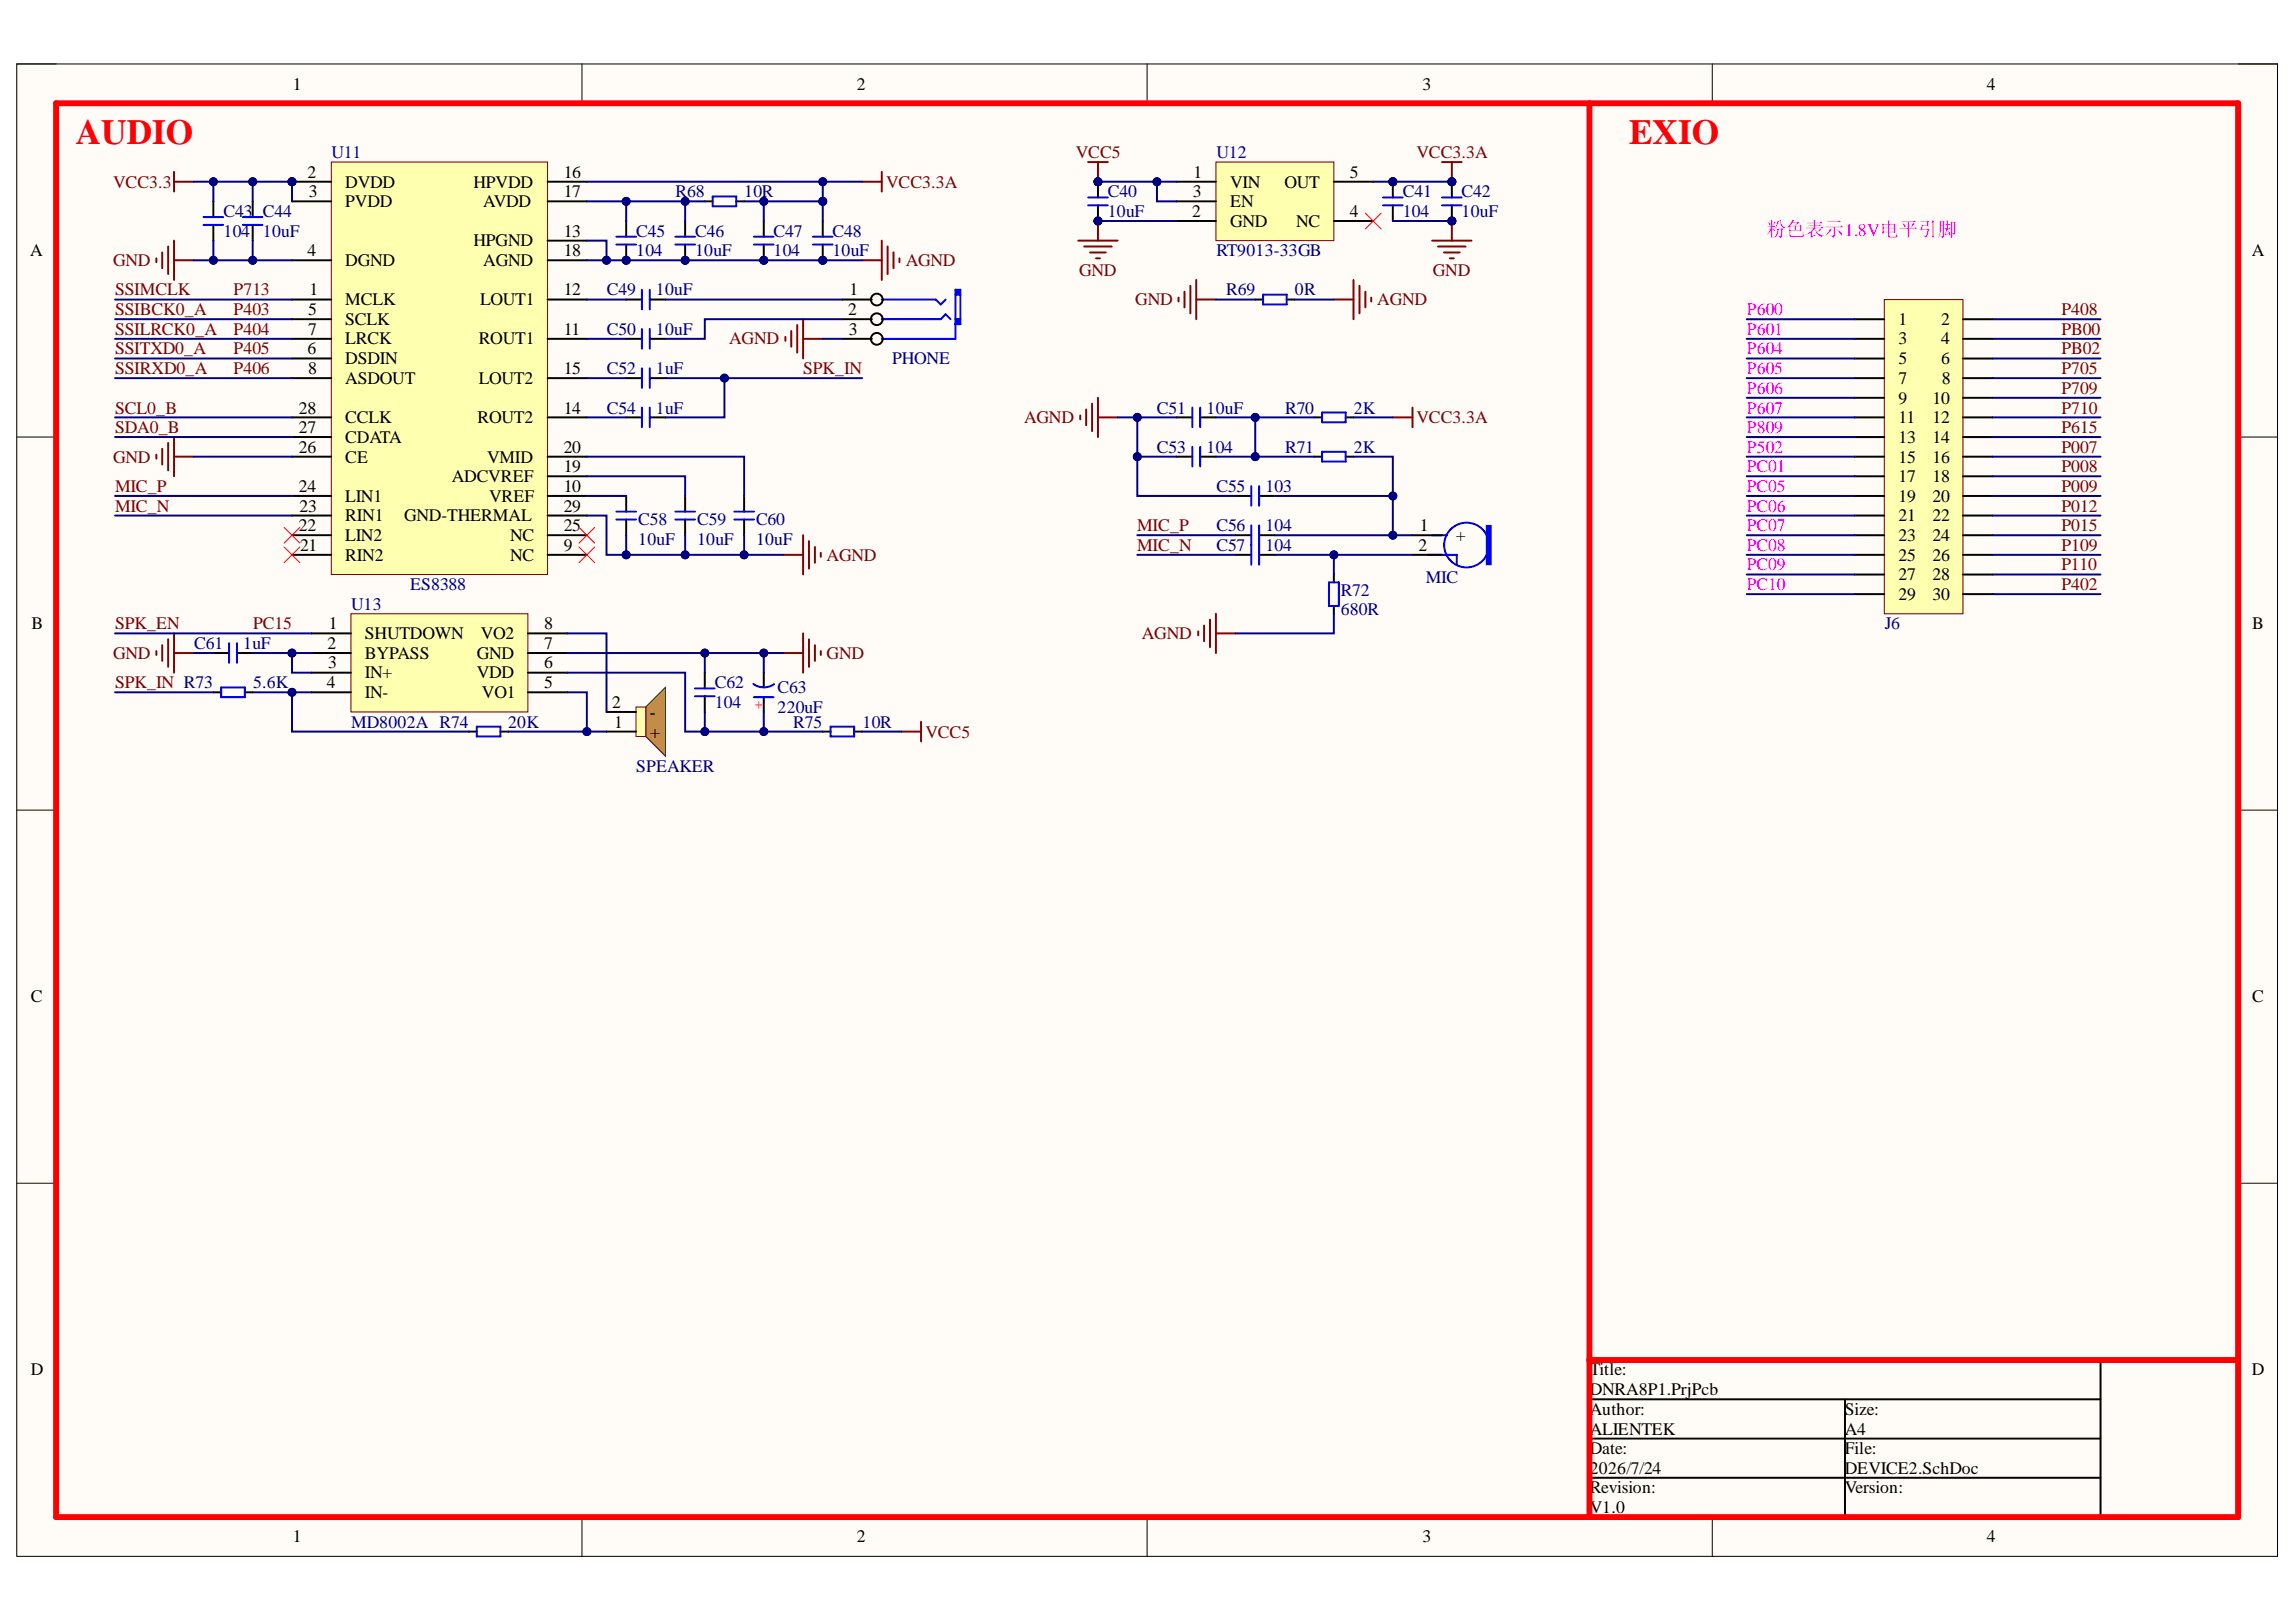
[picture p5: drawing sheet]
<svg xmlns="http://www.w3.org/2000/svg" width="297mm" height="210mm" viewBox="0 0 297 210" stroke-linecap="round" stroke-linejoin="round" font-family="sans-serif">
<defs><g id="words">
<g font-size="4.6" fill="#f00">
<text x="9.8" y="18.7">AUDIO</text>
<text x="210.8" y="18.7">EXIO</text>
</g>
<text font-size="2.5" fill="#f0f" x="228.5" y="30.5">粉色表示1.8V电平引脚</text>
<g font-size="2.3">
<text x="37.9" y="11.6">1</text>
<text x="110.8" y="11.6">2</text>
<text x="184" y="11.6">3</text>
<text x="257" y="11.6">4</text>
<text x="39.8" y="23">2</text>
<text x="72.9" y="23">16</text>
<text x="154.4" y="23">1</text>
<text x="174.6" y="23">5</text>
<text x="39.9" y="25.5">3</text>
<text x="44.7" y="24.3">DVDD</text>
<text x="44.7" y="26.8">PVDD</text>
<text x="61.3" y="24.3">HPVDD</text>
<text x="62.5" y="26.8">AVDD</text>
<text x="72.9" y="25.5">17</text>
<text x="154.2" y="28.1">2</text>
<text x="154.3" y="25.5">3</text>
<text x="159.1" y="24.3">VIN</text>
<text x="159.1" y="29.3">GND</text>
<text x="159.1" y="26.8">EN</text>
<text x="166.2" y="24.3">OUT</text>
<text x="167.7" y="29.3">NC</text>
<text x="174.6" y="28.1">4</text>
<text x="3.9" y="33.1">A</text>
<text x="39.8" y="33.1">4</text>
<text x="44.7" y="34.4">DGND</text>
<text x="61.3" y="31.9">HPGND</text>
<text x="62.5" y="34.4">AGND</text>
<text x="72.9" y="30.6">13</text>
<text x="72.9" y="33.1">18</text>
<text x="291.3" y="33.1">A</text>
<text x="39.9" y="40.8">5</text>
<text x="40" y="38.2">1</text>
<text x="44.7" y="39.5">MCLK</text>
<text x="62.1" y="39.5">LOUT1</text>
<text x="72.9" y="38.2">12</text>
<text x="109.7" y="40.8">2</text>
<text x="109.9" y="38.2">1</text>
<text x="39.8" y="45.8">6</text>
<text x="39.9" y="43.3">7</text>
<text x="44.7" y="42">SCLK</text>
<text x="44.7" y="47.1">DSDIN</text>
<text x="44.7" y="44.6">LRCK</text>
<text x="61.9" y="44.6">ROUT1</text>
<text x="72.9" y="43.3">11</text>
<text x="109.8" y="43.3">3</text>
<text x="245.6" y="42">1</text>
<text x="245.6" y="44.6">3</text>
<text x="245.6" y="47.1">5</text>
<text x="251.1" y="42">2</text>
<text x="251.1" y="44.6">4</text>
<text x="251.1" y="47.1">6</text>
<text x="38.7" y="53.5">28</text>
<text x="39.9" y="48.4">8</text>
<text x="44.7" y="49.7">ASDOUT</text>
<text x="61.9" y="49.7">LOUT2</text>
<text x="72.9" y="53.5">14</text>
<text x="72.9" y="48.4">15</text>
<text x="245.6" y="49.7">7</text>
<text x="245.6" y="52.3">9</text>
<text x="250" y="52.3">10</text>
<text x="251.2" y="49.7">8</text>
<text x="38.7" y="58.6">26</text>
<text x="38.7" y="56.1">27</text>
<text x="44.7" y="59.9">CE</text>
<text x="44.7" y="57.3">CDATA</text>
<text x="44.7" y="54.8">CCLK</text>
<text x="61.8" y="54.8">ROUT2</text>
<text x="63" y="59.9">VMID</text>
<text x="72.9" y="58.6">20</text>
<text x="245.6" y="54.8">11</text>
<text x="245.6" y="57.3">13</text>
<text x="245.6" y="59.9">15</text>
<text x="250" y="54.8">12</text>
<text x="250" y="57.3">14</text>
<text x="250" y="59.9">16</text>
<text x="38.7" y="63.7">24</text>
<text x="44.7" y="64.9">LIN1</text>
<text x="58.5" y="62.4">ADCVREF</text>
<text x="63.3" y="64.9">VREF</text>
<text x="72.9" y="63.7">10</text>
<text x="72.9" y="61.1">19</text>
<text x="245.6" y="62.4">17</text>
<text x="245.6" y="64.9">19</text>
<text x="250" y="62.4">18</text>
<text x="250" y="64.9">20</text>
<text x="38.7" y="68.7">22</text>
<text x="38.8" y="66.2">23</text>
<text x="38.8" y="71.3">21</text>
<text x="44.7" y="70">LIN2</text>
<text x="44.7" y="67.5">RIN1</text>
<text x="52.3" y="67.5">GND-THERMAL</text>
<text x="66" y="70">NC</text>
<text x="72.9" y="71.3">9</text>
<text x="72.9" y="68.7">25</text>
<text x="72.9" y="66.2">29</text>
<text x="183.5" y="71.3">2</text>
<text x="183.7" y="68.7">1</text>
<text x="188.3" y="70">+</text>
<text x="245.6" y="67.5">21</text>
<text x="245.6" y="70">23</text>
<text x="250" y="67.5">22</text>
<text x="250" y="70">24</text>
<text x="44.7" y="72.5">RIN2</text>
<text x="66" y="72.5">NC</text>
<text x="245.6" y="72.5">25</text>
<text x="245.6" y="75.1">27</text>
<text x="245.6" y="77.6">29</text>
<text x="250" y="72.5">26</text>
<text x="250" y="75.1">28</text>
<text x="250" y="77.6">30</text>
<text x="4.1" y="81.4">B</text>
<text x="42.4" y="84">2</text>
<text x="42.6" y="81.4">1</text>
<text x="47.2" y="82.7">SHUTDOWN</text>
<text x="62.2" y="82.7">VO2</text>
<text x="70.4" y="84">7</text>
<text x="70.4" y="81.4">8</text>
<text x="291.4" y="81.4">B</text>
<text x="42.3" y="89">4</text>
<text x="42.5" y="86.5">3</text>
<text x="47.2" y="85.2">BYPASS</text>
<text x="47.2" y="87.8">IN+</text>
<text x="61.7" y="87.8">VDD</text>
<text x="61.7" y="85.2">GND</text>
<text x="70.4" y="89">5</text>
<text x="70.4" y="86.5">6</text>
<text x="47.2" y="90.3">IN-</text>
<text x="62.4" y="90.3">VO1</text>
<text x="79.2" y="91.6">2</text>
<text x="79.4" y="94.2">1</text>
<text x="84.1" y="95.5">+</text>
<text x="84.1" y="92.9">-</text>
<text x="4" y="129.7">C</text>
<text x="291.4" y="129.7">C</text>
<text x="4" y="178">D</text>
<text x="205.7" y="178">Title:</text>
<text x="291.3" y="178">D</text>
<text x="205.7" y="183.1">Author:</text>
<text x="205.7" y="180.6">DNRA8P1.PrjPcb</text>
<text x="205.7" y="185.7">ALIENTEK</text>
<text x="238.7" y="183.1">Size:</text>
<text x="238.7" y="185.7">A4</text>
<text x="205.7" y="188.2">Date:</text>
<text x="205.7" y="190.7">2026/7/24</text>
<text x="238.7" y="188.2">File:</text>
<text x="238.7" y="190.7">DEVICE2.SchDoc</text>
<text x="205.7" y="193.3">Revision:</text>
<text x="205.7" y="195.8">V1.0</text>
<text x="238.7" y="193.3">Version:</text>
<text x="37.9" y="199.6">1</text>
<text x="110.8" y="199.6">2</text>
<text x="184" y="199.6">3</text>
<text x="257" y="199.6">4</text>
</g>
<g font-size="2.3" fill="#000080">
<text x="42.9" y="20.5">U11</text>
<text x="157.4" y="20.5">U12</text>
<text x="28.9" y="28.1">C43</text>
<text x="34" y="28.1">C44</text>
<text x="87.4" y="25.5">R68</text>
<text x="96.3" y="25.5">10R</text>
<text x="143.3" y="25.5">C40</text>
<text x="143.3" y="28.1">10uF</text>
<text x="181.5" y="25.5">C41</text>
<text x="181.5" y="28.1">104</text>
<text x="189.1" y="25.5">C42</text>
<text x="189.1" y="28.1">10uF</text>
<text x="28.9" y="30.6">104</text>
<text x="34" y="30.6">10uF</text>
<text x="82.3" y="30.6">C45</text>
<text x="82.3" y="33.1">104</text>
<text x="89.9" y="30.6">C46</text>
<text x="89.9" y="33.1">10uF</text>
<text x="100.1" y="30.6">C47</text>
<text x="100.1" y="33.1">104</text>
<text x="107.7" y="30.6">C48</text>
<text x="107.7" y="33.1">10uF</text>
<text x="157.4" y="33.1">RT9013-33GB</text>
<text x="78.5" y="38.2">C49</text>
<text x="84.9" y="38.2">10uF</text>
<text x="158.6" y="38.2">R69</text>
<text x="167.5" y="38.2">0R</text>
<text x="78.5" y="43.3">C50</text>
<text x="84.9" y="43.3">10uF</text>
<text x="115.4" y="47.1">PHONE</text>
<text x="78.5" y="48.4">C52</text>
<text x="78.5" y="53.5">C54</text>
<text x="84.9" y="48.4">1uF</text>
<text x="84.9" y="53.5">1uF</text>
<text x="149.7" y="53.5">C51</text>
<text x="156.1" y="53.5">10uF</text>
<text x="166.3" y="53.5">R70</text>
<text x="175.1" y="53.5">2K</text>
<text x="149.7" y="58.6">C53</text>
<text x="156.1" y="58.6">104</text>
<text x="166.3" y="58.6">R71</text>
<text x="175.1" y="58.6">2K</text>
<text x="157.4" y="63.7">C55</text>
<text x="163.7" y="63.7">103</text>
<text x="82.6" y="68">C58</text>
<text x="82.6" y="70.5">10uF</text>
<text x="90.2" y="68">C59</text>
<text x="90.2" y="70.5">10uF</text>
<text x="97.8" y="68">C60</text>
<text x="97.8" y="70.5">10uF</text>
<text x="157.4" y="68.7">C56</text>
<text x="157.4" y="71.3">C57</text>
<text x="163.7" y="68.7">104</text>
<text x="163.7" y="71.3">104</text>
<text x="53" y="76.3">ES8388</text>
<text x="173.4" y="77.1">R72</text>
<text x="184.4" y="75.4">MIC</text>
<text x="25.1" y="84">C61</text>
<text x="31.5" y="84">1uF</text>
<text x="45.4" y="78.9">U13</text>
<text x="173.4" y="79.6">680R</text>
<text x="243.8" y="81.4">J6</text>
<text x="32.7" y="89">5.6K</text>
<text x="92.5" y="89">C62</text>
<text x="100.6" y="89.7">C63</text>
<text x="45.4" y="94.2">MD8002A R74</text>
<text x="65.7" y="94.2">20K</text>
<text x="92.5" y="91.6">104</text>
<text x="100.6" y="92.2">220uF</text>
<text x="102.6" y="94.2">R75</text>
<text x="111.6" y="94.2">10R</text>
<text x="82.3" y="99.8">SPEAKER</text>
</g>
<g font-size="2.3" fill="#800000">
<text x="139.2" y="20.5">VCC5</text>
<text x="183.3" y="20.5">VCC3.3A</text>
<text x="14.6" y="24.3">VCC3.3</text>
<text x="114.6" y="24.3">VCC3.3A</text>
<text x="14.6" y="34.4">GND</text>
<text x="117.2" y="34.4">AGND</text>
<text x="139.6" y="35.7">GND</text>
<text x="185.4" y="35.7">GND</text>
<text x="14.9" y="38.2">SSIMCLK</text>
<text x="14.9" y="40.8">SSIBCK0_A</text>
<text x="30.2" y="40.8">P403</text>
<text x="30.2" y="38.2">P713</text>
<text x="146.9" y="39.5">GND</text>
<text x="178.2" y="39.5">AGND</text>
<text x="266.7" y="40.8">P408</text>
<text x="14.9" y="43.3">SSILRCK0_A</text>
<text x="14.9" y="45.8">SSITXD0_A</text>
<text x="30.2" y="43.3">P404</text>
<text x="30.2" y="45.8">P405</text>
<text x="94.3" y="44.6">AGND</text>
<text x="266.7" y="43.3">PB00</text>
<text x="266.7" y="45.8">PB02</text>
<text x="14.9" y="48.4">SSIRXD0_A</text>
<text x="14.9" y="53.5">SCL0_B</text>
<text x="30.2" y="48.4">P406</text>
<text x="103.9" y="48.4">SPK_IN</text>
<text x="266.7" y="48.4">P705</text>
<text x="266.7" y="51">P709</text>
<text x="266.7" y="53.5">P710</text>
<text x="14.6" y="59.9">GND</text>
<text x="14.9" y="56.1">SDA0_B</text>
<text x="132.5" y="54.8">AGND</text>
<text x="183.3" y="54.8">VCC3.3A</text>
<text x="266.7" y="56.1">P615</text>
<text x="266.7" y="58.6">P007</text>
<text x="14.9" y="63.7">MIC_P</text>
<text x="266.7" y="61.1">P008</text>
<text x="266.7" y="63.7">P009</text>
<text x="14.9" y="66.2">MIC_N</text>
<text x="147.1" y="68.7">MIC_P</text>
<text x="147.1" y="71.3">MIC_N</text>
<text x="266.7" y="66.2">P012</text>
<text x="266.7" y="68.7">P015</text>
<text x="266.7" y="71.3">P109</text>
<text x="106.9" y="72.5">AGND</text>
<text x="266.7" y="73.8">P110</text>
<text x="266.7" y="76.3">P402</text>
<text x="14.9" y="81.4">SPK_EN</text>
<text x="32.7" y="81.4">PC15</text>
<text x="147.7" y="82.7">AGND</text>
<text x="14.6" y="85.2">GND</text>
<text x="14.9" y="89">SPK_IN R73</text>
<text x="106.9" y="85.2">GND</text>
<text x="119.7" y="95.5">VCC5</text>
</g>
<g font-size="2.3" fill="#f0f">
<text x="226" y="40.8">P600</text>
<text x="226" y="43.3">P601</text>
<text x="226" y="45.8">P604</text>
<text x="226" y="48.4">P605</text>
<text x="226" y="51">P606</text>
<text x="226" y="53.5">P607</text>
<text x="226" y="56.1">P809</text>
<text x="226" y="58.6">P502</text>
<text x="226" y="61.1">PC01</text>
<text x="226" y="63.7">PC05</text>
<text x="226" y="66.2">PC06</text>
<text x="226" y="68.7">PC07</text>
<text x="226" y="71.3">PC08</text>
<text x="226" y="73.8">PC09</text>
<text x="226" y="76.3">PC10</text>
</g>
<text font-size="1.9" fill="#f00" x="98.7" y="91.7" transform="rotate(-90 98.7 91.7)">+</text>
</g></defs>
<path d="M2.2 8.3h292.4v193.1h-292.4z" fill-rule="evenodd" fill="#fffcf8"/>
<path d="M2.2 8.3h292.4v193.1h-292.4z" fill="none" stroke="#000" stroke-width=".13"/>
<path d="M7.3 13.4h282.3v182.9h-282.3z" fill-rule="evenodd" fill="#fffcf8"/>
<g fill="none" stroke="#000" stroke-width=".13">
<path d="M2.2 8.3h5.1M7.3 13.4h282.3v182.9h-282.3zM75.3 8.3v5.1M148.4 8.3v5.1M221.5 8.3v5.1M289.6 8.3h5v5.1M2.2 56.6h5.1M289.6 56.6h5M2.2 104.8h5.1M289.6 104.8h5M2.2 153.1h5.1M289.6 153.1h5"/>
<path d="M75.3 196.3v5.1M148.4 196.3v5.1M221.5 196.3v5.1M294.6 196.3v5.1"/>
</g>
<path d="M205.6 176h84v20.3h-84zM271.7 176v20.3M205.6 181.1h66.1M205.6 186.2h66.1M205.6 191.2h66.1M238.7 181.1v15.2" fill="none" stroke="#000" stroke-width=".25"/>
<path d="M7.3 13.4h282.3v182.9h-282.3zM289.6 176h-84v20.3" fill="none" stroke="#f00" stroke-width=".76"/>
<circle cx="37.8" cy="23.5" r=".51" fill="#000080"/>
<circle cx="37.8" cy="23.5" r=".51" fill="none" stroke="#000080" stroke-width=".13"/>
<path d="M42.9 21h27.9v53.3h-27.9z" fill-rule="evenodd" fill="#ffffb0"/>
<path d="M42.9 21h27.9v53.3h-27.9z" fill="none" stroke="#800000" stroke-width=".13"/>
<path d="M37.8 38.8h5.1M37.8 23.5h5.1" fill="none" stroke="#000" stroke-width=".25"/>
<circle cx="37.8" cy="23.5" r=".51" fill="#000080"/>
<circle cx="37.8" cy="23.5" r=".51" fill="none" stroke="#000080" stroke-width=".13"/>
<g fill="none" stroke="#000" stroke-width=".25">
<path d="M27.6 26.1v2M27.6 29.1v2M32.7 26.1v2M32.7 29.1v2M37.8 26.1h5.1M37.8 33.7h5.1M70.8 26.1h5.1M70.8 33.7h5.1M70.8 38.8h5.1M70.8 31.1h5.1M70.8 23.5h5.1M91.2 26.1h1"/>
<path d="M95.3 26.1h1M37.8 41.3h5.1M37.8 46.4h5.1M37.8 43.8h5.1M37.8 48.9h5.1M37.8 54h5.1M37.8 59.1h5.1M37.8 56.6h5.1M70.8 43.8h5.1M70.8 48.9h5.1M70.8 54h5.1M70.8 59.1h5.1"/>
<path d="M37.8 71.8h5.1M37.8 64.2h5.1M37.8 69.3h5.1M37.8 66.7h5.1M70.8 71.8h5.1M70.8 64.2h5.1M70.8 61.6h5.1M70.8 69.3h5.1M70.8 66.7h5.1"/>
</g>
<g fill="none" stroke="#800000" stroke-width=".25">
<path d="M20.2 33.4v.5M21 32.7v2M21.8 31.9v3.6M22.5 22.2v2.6M22.5 31.1v5.1M22.5 23.5h2.6M22.5 33.7h2.6M111.5 23.5h2.6M114.1 22.2v2.6M20.2 58.8v.6M21 58.1v2M21.8 57.3v3.6"/>
<path d="M22.5 56.6v5M22.5 59.1h2.6"/>
</g>
<path d="M26.3 28.1h2.6M26.3 29.1h2.6M31.4 28.1h2.6M31.4 29.1h2.6M92.2 25.4h3.1v1.3h-3.1z" fill="none" stroke="#00f" stroke-width=".25"/>
<path d="M74.9 70.8l2 2M74.9 68.2l2 2.1M76.9 70.8l-2 2M76.9 68.2l-2 2.1" fill="none" stroke="#f00" stroke-width=".13"/>
<circle cx="81" cy="33.7" r=".51" fill="#000080"/>
<circle cx="81" cy="33.7" r=".51" fill="none" stroke="#000080" stroke-width=".13"/>
<path d="M81 28.6v2M81 31.6v2.1" fill="none" stroke="#000" stroke-width=".25"/>
<circle cx="81" cy="33.7" r=".51" fill="#000080"/>
<circle cx="81" cy="33.7" r=".51" fill="none" stroke="#000080" stroke-width=".13"/>
<path d="M79.7 30.6h2.6M79.7 31.6h2.6" fill="none" stroke="#00f" stroke-width=".25"/>
<circle cx="88.6" cy="33.7" r=".51" fill="#000080"/>
<circle cx="88.6" cy="33.7" r=".51" fill="none" stroke="#000080" stroke-width=".13"/>
<path d="M88.6 31.6v2.1" fill="none" stroke="#000" stroke-width=".25"/>
<circle cx="88.6" cy="33.7" r=".51" fill="#000080"/>
<circle cx="88.6" cy="33.7" r=".51" fill="none" stroke="#000080" stroke-width=".13"/>
<path d="M88.6 28.6v2" fill="none" stroke="#000" stroke-width=".25"/>
<path d="M87.4 31.6h2.5M87.4 30.6h2.5" fill="none" stroke="#00f" stroke-width=".25"/>
<circle cx="98.8" cy="33.7" r=".51" fill="#000080"/>
<circle cx="98.8" cy="33.7" r=".51" fill="none" stroke="#000080" stroke-width=".13"/>
<path d="M98.8 28.6v2M98.8 31.6v2.1" fill="none" stroke="#000" stroke-width=".25"/>
<circle cx="98.8" cy="33.7" r=".51" fill="#000080"/>
<circle cx="98.8" cy="33.7" r=".51" fill="none" stroke="#000080" stroke-width=".13"/>
<path d="M97.5 30.6h2.6M97.5 31.6h2.6" fill="none" stroke="#00f" stroke-width=".25"/>
<circle cx="106.4" cy="33.7" r=".51" fill="#000080"/>
<circle cx="106.4" cy="33.7" r=".51" fill="none" stroke="#000080" stroke-width=".13"/>
<path d="M106.4 31.6v2.1" fill="none" stroke="#000" stroke-width=".25"/>
<circle cx="106.4" cy="33.7" r=".51" fill="#000080"/>
<circle cx="106.4" cy="33.7" r=".51" fill="none" stroke="#000080" stroke-width=".13"/>
<path d="M81 38.8h2M84.1 38.8h2M106.4 28.6v2M162.4 38.8h1M166.5 38.8h1M81 43.8h2M81 48.9h2M81 54h2M84.1 43.8h2M84.1 48.9h2M84.1 54h2" fill="none" stroke="#000" stroke-width=".25"/>
<g fill="none" stroke="#00f" stroke-width=".25">
<path d="M83 37.5v2.5M84.1 37.5v2.5M105.2 31.6h2.5M105.2 30.6h2.5M163.4 38.1h3.1v1.3h-3.1zM83 42.6v2.5M83 47.7v2.5M83 52.7v2.6M84.1 42.6v2.5M84.1 47.7v2.5M84.1 52.7v2.6M123.6 41.3h.6"/>
<path d="M123.6 41.9h.6"/>
</g>
<path d="M152.5 38.5v.5M153.2 37.8v2M154 37v3.5M154.8 36.2v5.1M154.8 38.8h2.5M172.6 38.8h2.5M175.1 36.2v5.1M175.9 37v3.6M176.6 37.8v2M177.4 38.5v.5" fill="none" stroke="#800000" stroke-width=".25"/>
<path d="M123.6 41.3h.6v.6h-.6z" fill-rule="evenodd" fill="#00f"/>
<path d="M123.6 41.3h.6v.6h-.6z" fill="none" stroke="#00f" stroke-width=".13"/>
<path d="M123.6 37.5h.6v.6h-.6z" fill-rule="evenodd" fill="#00f"/>
<path d="M123.6 37.5h.6v.6h-.6z" fill="none" stroke="#00f" stroke-width=".13"/>
<path d="M114.1 38.8h7l.6 .6 .6-.6M123.6 38.1h.6M114.1 41.3h7.6l.6-.6 .7 .6M123.6 41.9h.6v-4.4h-.6v6.3h-9.5M79.7 66.2h2.6M79.7 67.2h2.6M87.4 66.2h2.5M87.4 67.2h2.5M95 66.2h2.5M95 67.2h2.5" fill="none" stroke="#00f" stroke-width=".25"/>
<g fill="none" stroke="#000" stroke-width=".25">
<path d="M109 38.8h3.8M109 41.3h3.8M109 43.8h3.8M81 64.2v2M81 67.2v2.1M88.6 64.2v2M88.6 67.2v2.1M96.3 64.2v2M96.3 67.2v2.1"/>
<circle cx="113.4" cy="38.8" r=".76"/>
<circle cx="113.4" cy="43.9" r=".76"/>
<circle cx="113.4" cy="41.3" r=".76"/>
</g>
<g fill="none" stroke="#800000" stroke-width=".25">
<path d="M111.5 33.7h2.6M114.1 31.1v5.1M114.8 31.9v3.6M115.6 32.7v2M116.4 33.4v.5M101.6 43.6v.5M102.4 42.8v2.1M103.1 42.1v3.5M103.9 41.3v5.1M103.9 43.8h2.5M101.4 71.8h2.5M103.9 69.3v5"/>
<path d="M104.7 70v3.6M105.4 70.8v2M106.2 71.5v.6"/>
</g>
<path d="M157.3 21h15.3v10.1h-15.3z" fill-rule="evenodd" fill="#ffffb0"/>
<path d="M157.3 21h15.3v10.1h-15.3z" fill="none" stroke="#800000" stroke-width=".13"/>
<path d="M152.2 23.5h5.1M152.2 28.6h5.1M152.2 26.1h5.1M172.6 23.5h5.1M172.6 28.6h5.1" fill="none" stroke="#000" stroke-width=".25"/>
<path d="M140.8 21h2.5M142 21v2.5" fill="none" stroke="#800000" stroke-width=".25"/>
<circle cx="142" cy="23.5" r=".51" fill="#000080"/>
<circle cx="142" cy="23.5" r=".51" fill="none" stroke="#000080" stroke-width=".13"/>
<circle cx="142" cy="28.6" r=".51" fill="#000080"/>
<circle cx="142" cy="28.6" r=".51" fill="none" stroke="#000080" stroke-width=".13"/>
<circle cx="142" cy="23.5" r=".51" fill="#000080"/>
<circle cx="142" cy="23.5" r=".51" fill="none" stroke="#000080" stroke-width=".13"/>
<path d="M142 26.6v2" fill="none" stroke="#000" stroke-width=".25"/>
<circle cx="142" cy="28.6" r=".51" fill="#000080"/>
<circle cx="142" cy="28.6" r=".51" fill="none" stroke="#000080" stroke-width=".13"/>
<path d="M142 23.5v2.1" fill="none" stroke="#000" stroke-width=".25"/>
<circle cx="142" cy="23.5" r=".51" fill="#000080"/>
<circle cx="142" cy="23.5" r=".51" fill="none" stroke="#000080" stroke-width=".13"/>
<path d="M140.8 26.6h2.5M140.8 25.6h2.5" fill="none" stroke="#00f" stroke-width=".25"/>
<path d="M139.5 31.1h5.1M140.3 31.9h3.5M141 32.7h2.1M141.8 33.4h.5M142 28.6v2.5" fill="none" stroke="#800000" stroke-width=".25"/>
<circle cx="142" cy="28.6" r=".51" fill="#000080"/>
<circle cx="142" cy="28.6" r=".51" fill="none" stroke="#000080" stroke-width=".13"/>
<path d="M186.6 21h2.5M187.8 21v2.5" fill="none" stroke="#800000" stroke-width=".25"/>
<circle cx="187.8" cy="23.5" r=".51" fill="#000080"/>
<circle cx="187.8" cy="23.5" r=".51" fill="none" stroke="#000080" stroke-width=".13"/>
<circle cx="187.8" cy="28.6" r=".51" fill="#000080"/>
<circle cx="187.8" cy="28.6" r=".51" fill="none" stroke="#000080" stroke-width=".13"/>
<circle cx="187.8" cy="23.5" r=".51" fill="#000080"/>
<circle cx="187.8" cy="23.5" r=".51" fill="none" stroke="#000080" stroke-width=".13"/>
<path d="M187.8 26.6v2" fill="none" stroke="#000" stroke-width=".25"/>
<circle cx="187.8" cy="28.6" r=".51" fill="#000080"/>
<circle cx="187.8" cy="28.6" r=".51" fill="none" stroke="#000080" stroke-width=".13"/>
<path d="M187.8 23.5v2.1" fill="none" stroke="#000" stroke-width=".25"/>
<circle cx="187.8" cy="23.5" r=".51" fill="#000080"/>
<circle cx="187.8" cy="23.5" r=".51" fill="none" stroke="#000080" stroke-width=".13"/>
<path d="M186.6 26.6h2.5M186.6 25.6h2.5" fill="none" stroke="#00f" stroke-width=".25"/>
<circle cx="180.2" cy="23.5" r=".51" fill="#000080"/>
<circle cx="180.2" cy="23.5" r=".51" fill="none" stroke="#000080" stroke-width=".13"/>
<path d="M180.2 23.5v2.1" fill="none" stroke="#000" stroke-width=".25"/>
<circle cx="180.2" cy="23.5" r=".51" fill="#000080"/>
<circle cx="180.2" cy="23.5" r=".51" fill="none" stroke="#000080" stroke-width=".13"/>
<path d="M180.2 26.6v2" fill="none" stroke="#000" stroke-width=".25"/>
<path d="M178.9 25.6h2.6M178.9 26.6h2.6" fill="none" stroke="#00f" stroke-width=".25"/>
<path d="M185.3 31.1h5.1M186 31.9h3.6M186.8 32.7h2M187.6 33.4h.5M187.8 28.6v2.5" fill="none" stroke="#800000" stroke-width=".25"/>
<circle cx="187.8" cy="28.6" r=".51" fill="#000080"/>
<circle cx="187.8" cy="28.6" r=".51" fill="none" stroke="#000080" stroke-width=".13"/>
<path d="M176.6 27.6l2.1 2M178.7 27.6l-2.1 2" fill="none" stroke="#f00" stroke-width=".13"/>
<g fill="none" stroke="#00f" stroke-width=".25">
<path d="M184.6 71.8h2.6M185.3 69.3h1.9"/>
<circle cx="189.7" cy="70.5" r="2.9"/>
</g>
<path d="M192.3 68h.6v5.1h-.6z" fill-rule="evenodd" fill="#00f"/>
<path d="M192.3 68h.6v5.1h-.6z" fill="none" stroke="#00f" stroke-width=".13"/>
<g fill="none" stroke="#000" stroke-width=".25">
<path d="M152.2 59.1h2.1M152.2 54h2.1M155.3 59.1h2M155.3 54h2M170 59.1h1M170 54h1M174.1 59.1h1M174.1 54h1M159.9 71.8h2M159.9 69.3h2M159.9 64.2h2M162.9 71.8h2"/>
<path d="M162.9 69.3h2M162.9 64.2h2M172.6 74.3v1.1M172.6 78.4v1M182.7 69.3h3.9M182.7 71.8h3.9"/>
</g>
<path d="M154.3 52.7v2.6M154.3 57.8v2.6M155.3 52.7v2.6M155.3 57.8v2.6M171 53.4h3.1v1.2h-3.1zM171 58.5v1.2h3.1v-1.2h-3.1M161.9 62.9v2.6M161.9 68v5.1M162.9 62.9v2.6M162.9 68v5.1M171.9 78.4v-3h1.3v3h-1.3M187.2 71.8h1.3v1.3" fill="none" stroke="#00f" stroke-width=".25"/>
<path d="M36.8 68.2l2 2.1M36.8 70.8l2 2M38.8 68.2l-2 2.1M38.8 70.8l-2 2" fill="none" stroke="#f00" stroke-width=".13"/>
<path d="M139.8 53.8v.5M140.5 53v2M141.3 52.2v3.6M142 54h2.6M142 51.5v5.1M180.2 54h2.5M182.7 52.7v2.6M157.3 79.4v5.1M155 81.7v.5M155.8 81v2M156.5 80.2v3.5M157.3 82h2.6" fill="none" stroke="#800000" stroke-width=".25"/>
<path d="M45.4 79.4h22.9v12.7h-22.9z" fill-rule="evenodd" fill="#ffffb0"/>
<path d="M45.4 79.4h22.9v12.7h-22.9z" fill="none" stroke="#800000" stroke-width=".13"/>
<g fill="none" stroke="#000" stroke-width=".25">
<path d="M27.6 84.5h2M27.6 89.6h1M30.7 84.5h2M31.7 89.6h1M40.3 82h5.1M40.3 84.5h5.1M40.3 87.1h5.1M40.3 89.6h5.1M60.7 94.7h1M64.7 94.7h1.1M68.3 82h5.1M68.3 84.5h5.1"/>
<path d="M68.3 87.1h5.1M68.3 89.6h5.1"/>
</g>
<path d="M28.6 89h3.1v1.2h-3.1zM29.6 83.2v2.6M30.7 83.2v2.6M61.7 94h3v1.3h-3z" fill="none" stroke="#00f" stroke-width=".25"/>
<path d="M20.2 84.3v.5M21 83.5v2M21.8 82.7v3.6M22.5 82v5.1M22.5 84.5h2.6" fill="none" stroke="#800000" stroke-width=".25"/>
<path d="M82.3 91.5h1.3v3.8h-1.3z" fill-rule="evenodd" fill="#ffffb0"/>
<path d="M82.3 91.5h1.3v3.8h-1.3z" fill="none" stroke="#800000" stroke-width=".13"/>
<path d="M83.6 91.5l2.5-2.5v8.9l-2.5-2.6" fill="none" stroke="#783f04" stroke-width=".13"/>
<path d="M83.6 91.5l2.5-2.5v8.9l-2.5-2.6z" fill-rule="evenodd" fill="#bf9000"/>
<path d="M83.6 91.5l2.5-2.5v8.9l-2.5-2.6z" fill="none" stroke="#4c1130" stroke-width=".13"/>
<path d="M78.5 94.7h3.8M78.5 92.1h3.8M91.2 87.1v2M91.2 90.1v2M98.8 87.1v1.9M98.8 90.2v1.9M106.4 94.7h1.1M110.5 94.7h1" fill="none" stroke="#000" stroke-width=".25"/>
<path d="M101.4 84.5h2.5M103.9 82v5.1M104.7 82.7v3.6M105.4 83.5v2M106.2 84.3v.5M116.6 94.7h2.6M119.2 93.4v2.5" fill="none" stroke="#800000" stroke-width=".25"/>
<path d="M89.9 89.1h2.6M89.9 90.1h2.6M97.5 88.5a2.28 2.28 0 0 0 2.6 0M97.5 90.2h2.6M107.5 94h3v1.3h-3z" fill="none" stroke="#00f" stroke-width=".25"/>
<path d="M205.6 13.4v162.6" fill="none" stroke="#f00" stroke-width=".76"/>
<path d="M243.8 38.8h10.2v40.6h-10.2z" fill-rule="evenodd" fill="#ffffb0"/>
<path d="M243.8 38.8h10.2v40.6h-10.2z" fill="none" stroke="#800000" stroke-width=".13"/>
<g fill="none" stroke="#000" stroke-width=".25">
<path d="M240 41.3h3.8M240 43.8h3.8M240 46.4h3.8M240 48.9h3.8M240 51.5h3.8M240 54h3.8M240 56.6h3.8M240 59.1h3.8M254 41.3h3.8M254 43.8h3.8M254 46.4h3.8M254 48.9h3.8"/>
<path d="M254 51.5h3.8M254 54h3.8M254 56.6h3.8M254 59.1h3.8M240 61.6h3.8M240 64.2h3.8M240 66.7h3.8M240 69.3h3.8M240 71.8h3.8M240 74.3h3.8M240 76.9h3.8M254 61.6h3.8"/>
<path d="M254 64.2h3.8M254 66.7h3.8M254 69.3h3.8M254 71.8h3.8M254 74.3h3.8M254 76.9h3.8"/>
</g>
<path d="M37.8 23.5v2.6" fill="none" stroke="#000080" stroke-width=".25"/>
<circle cx="37.8" cy="23.5" r=".51" fill="#000080"/>
<circle cx="37.8" cy="23.5" r=".51" fill="none" stroke="#000080" stroke-width=".13"/>
<path d="M27.6 31.1v2.6" fill="none" stroke="#000080" stroke-width=".25"/>
<circle cx="27.6" cy="33.7" r=".51" fill="#000080"/>
<circle cx="27.6" cy="33.7" r=".51" fill="none" stroke="#000080" stroke-width=".13"/>
<path d="M27.6 23.5v2.6" fill="none" stroke="#000080" stroke-width=".25"/>
<circle cx="27.6" cy="23.5" r=".51" fill="#000080"/>
<circle cx="27.6" cy="23.5" r=".51" fill="none" stroke="#000080" stroke-width=".13"/>
<path d="M32.7 23.5v2.6" fill="none" stroke="#000080" stroke-width=".25"/>
<circle cx="32.7" cy="23.5" r=".51" fill="#000080"/>
<circle cx="32.7" cy="23.5" r=".51" fill="none" stroke="#000080" stroke-width=".13"/>
<path d="M32.7 31.1v2.6" fill="none" stroke="#000080" stroke-width=".25"/>
<circle cx="32.7" cy="33.7" r=".51" fill="#000080"/>
<circle cx="32.7" cy="33.7" r=".51" fill="none" stroke="#000080" stroke-width=".13"/>
<path d="M14.9 38.8h22.9M25.1 33.7h12.7M14.9 41.3h22.9M14.9 43.8h22.9M14.9 46.4h22.9M14.9 48.9h22.9M14.9 54h22.9M14.9 56.6h22.9M25.1 59.1h12.7M14.9 64.2h22.9M14.9 66.7h22.9" fill="none" stroke="#000080" stroke-width=".25"/>
<circle cx="27.6" cy="33.7" r=".51" fill="#000080"/>
<circle cx="27.6" cy="33.7" r=".51" fill="none" stroke="#000080" stroke-width=".13"/>
<circle cx="32.7" cy="33.7" r=".51" fill="#000080"/>
<circle cx="32.7" cy="33.7" r=".51" fill="none" stroke="#000080" stroke-width=".13"/>
<path d="M25.1 23.5h12.7" fill="none" stroke="#000080" stroke-width=".25"/>
<circle cx="37.8" cy="23.5" r=".51" fill="#000080"/>
<circle cx="37.8" cy="23.5" r=".51" fill="none" stroke="#000080" stroke-width=".13"/>
<circle cx="32.7" cy="23.5" r=".51" fill="#000080"/>
<circle cx="32.7" cy="23.5" r=".51" fill="none" stroke="#000080" stroke-width=".13"/>
<circle cx="27.6" cy="23.5" r=".51" fill="#000080"/>
<circle cx="27.6" cy="23.5" r=".51" fill="none" stroke="#000080" stroke-width=".13"/>
<path d="M75.9 31.1h2.6v2.6" fill="none" stroke="#000080" stroke-width=".25"/>
<circle cx="78.5" cy="33.7" r=".51" fill="#000080"/>
<circle cx="78.5" cy="33.7" r=".51" fill="none" stroke="#000080" stroke-width=".13"/>
<path d="M81 26.1v2.5" fill="none" stroke="#000080" stroke-width=".25"/>
<circle cx="81" cy="26.1" r=".51" fill="#000080"/>
<circle cx="81" cy="26.1" r=".51" fill="none" stroke="#000080" stroke-width=".13"/>
<path d="M75.9 26.1h15.3" fill="none" stroke="#000080" stroke-width=".25"/>
<circle cx="81" cy="26.1" r=".51" fill="#000080"/>
<circle cx="81" cy="26.1" r=".51" fill="none" stroke="#000080" stroke-width=".13"/>
<circle cx="88.6" cy="26.1" r=".51" fill="#000080"/>
<circle cx="88.6" cy="26.1" r=".51" fill="none" stroke="#000080" stroke-width=".13"/>
<path d="M98.8 26.1v2.5" fill="none" stroke="#000080" stroke-width=".25"/>
<circle cx="98.8" cy="26.1" r=".51" fill="#000080"/>
<circle cx="98.8" cy="26.1" r=".51" fill="none" stroke="#000080" stroke-width=".13"/>
<path d="M106.4 26.1v2.5" fill="none" stroke="#000080" stroke-width=".25"/>
<circle cx="106.4" cy="26.1" r=".51" fill="#000080"/>
<circle cx="106.4" cy="26.1" r=".51" fill="none" stroke="#000080" stroke-width=".13"/>
<path d="M75.9 38.8h5.1M86.1 38.8h22.9M157.3 38.8h5.1M167.5 38.8h5.1M75.9 43.8h5.1M75.9 48.9h5.1M75.9 54h5.1M93.7 48.9v5.1h-7.6M106.4 43.8h2.6M109 41.3h-17.8v2.5h-5.1" fill="none" stroke="#000080" stroke-width=".25"/>
<circle cx="93.7" cy="48.9" r=".51" fill="#000080"/>
<circle cx="93.7" cy="48.9" r=".51" fill="none" stroke="#000080" stroke-width=".13"/>
<path d="M86.1 48.9h25.4" fill="none" stroke="#000080" stroke-width=".25"/>
<circle cx="93.7" cy="48.9" r=".51" fill="#000080"/>
<circle cx="93.7" cy="48.9" r=".51" fill="none" stroke="#000080" stroke-width=".13"/>
<path d="M75.9 59.1h20.4v5.1M75.9 61.6h12.7v2.6M75.9 64.2h5.1M81 69.3v2.5" fill="none" stroke="#000080" stroke-width=".25"/>
<circle cx="81" cy="71.8" r=".51" fill="#000080"/>
<circle cx="81" cy="71.8" r=".51" fill="none" stroke="#000080" stroke-width=".13"/>
<path d="M88.6 69.3v2.5" fill="none" stroke="#000080" stroke-width=".25"/>
<circle cx="88.6" cy="71.8" r=".51" fill="#000080"/>
<circle cx="88.6" cy="71.8" r=".51" fill="none" stroke="#000080" stroke-width=".13"/>
<path d="M96.3 69.3v2.5" fill="none" stroke="#000080" stroke-width=".25"/>
<circle cx="96.3" cy="71.8" r=".51" fill="#000080"/>
<circle cx="96.3" cy="71.8" r=".51" fill="none" stroke="#000080" stroke-width=".13"/>
<path d="M75.9 66.7h2.6v5.1h22.9" fill="none" stroke="#000080" stroke-width=".25"/>
<circle cx="81" cy="71.8" r=".51" fill="#000080"/>
<circle cx="81" cy="71.8" r=".51" fill="none" stroke="#000080" stroke-width=".13"/>
<circle cx="88.6" cy="71.8" r=".51" fill="#000080"/>
<circle cx="88.6" cy="71.8" r=".51" fill="none" stroke="#000080" stroke-width=".13"/>
<circle cx="96.3" cy="71.8" r=".51" fill="#000080"/>
<circle cx="96.3" cy="71.8" r=".51" fill="none" stroke="#000080" stroke-width=".13"/>
<path d="M142 23.5h10.2" fill="none" stroke="#000080" stroke-width=".25"/>
<circle cx="149.7" cy="23.5" r=".51" fill="#000080"/>
<circle cx="149.7" cy="23.5" r=".51" fill="none" stroke="#000080" stroke-width=".13"/>
<circle cx="142" cy="23.5" r=".51" fill="#000080"/>
<circle cx="142" cy="23.5" r=".51" fill="none" stroke="#000080" stroke-width=".13"/>
<path d="M149.7 23.5v2.6h2.5" fill="none" stroke="#000080" stroke-width=".25"/>
<circle cx="149.7" cy="23.5" r=".51" fill="#000080"/>
<circle cx="149.7" cy="23.5" r=".51" fill="none" stroke="#000080" stroke-width=".13"/>
<path d="M142 28.6h10.2" fill="none" stroke="#000080" stroke-width=".25"/>
<circle cx="142" cy="28.6" r=".51" fill="#000080"/>
<circle cx="142" cy="28.6" r=".51" fill="none" stroke="#000080" stroke-width=".13"/>
<path d="M177.7 23.5h2.5" fill="none" stroke="#000080" stroke-width=".25"/>
<circle cx="180.2" cy="23.5" r=".51" fill="#000080"/>
<circle cx="180.2" cy="23.5" r=".51" fill="none" stroke="#000080" stroke-width=".13"/>
<path d="M180.2 23.5h7.6" fill="none" stroke="#000080" stroke-width=".25"/>
<circle cx="180.2" cy="23.5" r=".51" fill="#000080"/>
<circle cx="180.2" cy="23.5" r=".51" fill="none" stroke="#000080" stroke-width=".13"/>
<circle cx="187.8" cy="23.5" r=".51" fill="#000080"/>
<circle cx="187.8" cy="23.5" r=".51" fill="none" stroke="#000080" stroke-width=".13"/>
<path d="M180.2 28.6h7.6" fill="none" stroke="#000080" stroke-width=".25"/>
<circle cx="187.8" cy="28.6" r=".51" fill="#000080"/>
<circle cx="187.8" cy="28.6" r=".51" fill="none" stroke="#000080" stroke-width=".13"/>
<path d="M182.7 71.8h-10.1v2.5" fill="none" stroke="#000080" stroke-width=".25"/>
<circle cx="172.6" cy="71.8" r=".51" fill="#000080"/>
<circle cx="172.6" cy="71.8" r=".51" fill="none" stroke="#000080" stroke-width=".13"/>
<path d="M164.9 71.8h7.7" fill="none" stroke="#000080" stroke-width=".25"/>
<circle cx="172.6" cy="71.8" r=".51" fill="#000080"/>
<circle cx="172.6" cy="71.8" r=".51" fill="none" stroke="#000080" stroke-width=".13"/>
<path d="M175.1 59.1h5.1v5.1M147.1 71.8h12.8M147.1 69.3h12.8" fill="none" stroke="#000080" stroke-width=".25"/>
<circle cx="180.2" cy="64.2" r=".51" fill="#000080"/>
<circle cx="180.2" cy="64.2" r=".51" fill="none" stroke="#000080" stroke-width=".13"/>
<path d="M157.3 59.1h12.7" fill="none" stroke="#000080" stroke-width=".25"/>
<circle cx="162.4" cy="59.1" r=".51" fill="#000080"/>
<circle cx="162.4" cy="59.1" r=".51" fill="none" stroke="#000080" stroke-width=".13"/>
<path d="M157.3 54h12.7" fill="none" stroke="#000080" stroke-width=".25"/>
<circle cx="162.4" cy="54" r=".51" fill="#000080"/>
<circle cx="162.4" cy="54" r=".51" fill="none" stroke="#000080" stroke-width=".13"/>
<path d="M162.4 54v5.1M175.1 54h5.1" fill="none" stroke="#000080" stroke-width=".25"/>
<circle cx="162.4" cy="54" r=".51" fill="#000080"/>
<circle cx="162.4" cy="54" r=".51" fill="none" stroke="#000080" stroke-width=".13"/>
<circle cx="162.4" cy="59.1" r=".51" fill="#000080"/>
<circle cx="162.4" cy="59.1" r=".51" fill="none" stroke="#000080" stroke-width=".13"/>
<path d="M152.2 59.1h-5.1v5.1h12.8" fill="none" stroke="#000080" stroke-width=".25"/>
<circle cx="147.1" cy="59.1" r=".51" fill="#000080"/>
<circle cx="147.1" cy="59.1" r=".51" fill="none" stroke="#000080" stroke-width=".13"/>
<path d="M152.2 54h-5.1v5.1" fill="none" stroke="#000080" stroke-width=".25"/>
<circle cx="147.1" cy="59.1" r=".51" fill="#000080"/>
<circle cx="147.1" cy="59.1" r=".51" fill="none" stroke="#000080" stroke-width=".13"/>
<circle cx="147.1" cy="54" r=".51" fill="#000080"/>
<circle cx="147.1" cy="54" r=".51" fill="none" stroke="#000080" stroke-width=".13"/>
<path d="M144.6 54h2.5" fill="none" stroke="#000080" stroke-width=".25"/>
<circle cx="147.1" cy="54" r=".51" fill="#000080"/>
<circle cx="147.1" cy="54" r=".51" fill="none" stroke="#000080" stroke-width=".13"/>
<path d="M106.4 23.5v2.6" fill="none" stroke="#000080" stroke-width=".25"/>
<circle cx="106.4" cy="26.1" r=".51" fill="#000080"/>
<circle cx="106.4" cy="26.1" r=".51" fill="none" stroke="#000080" stroke-width=".13"/>
<circle cx="106.4" cy="23.5" r=".51" fill="#000080"/>
<circle cx="106.4" cy="23.5" r=".51" fill="none" stroke="#000080" stroke-width=".13"/>
<path d="M172.6 79.4v2.6h-12.7M14.9 82h25.4M32.7 84.5h7.6" fill="none" stroke="#000080" stroke-width=".25"/>
<circle cx="37.8" cy="84.5" r=".51" fill="#000080"/>
<circle cx="37.8" cy="84.5" r=".51" fill="none" stroke="#000080" stroke-width=".13"/>
<path d="M25.1 84.5h2.5M37.8 84.5v2.6h2.5" fill="none" stroke="#000080" stroke-width=".25"/>
<circle cx="37.8" cy="84.5" r=".51" fill="#000080"/>
<circle cx="37.8" cy="84.5" r=".51" fill="none" stroke="#000080" stroke-width=".13"/>
<path d="M14.9 89.6h12.7M32.7 89.6h7.6" fill="none" stroke="#000080" stroke-width=".25"/>
<circle cx="37.8" cy="89.6" r=".51" fill="#000080"/>
<circle cx="37.8" cy="89.6" r=".51" fill="none" stroke="#000080" stroke-width=".13"/>
<path d="M37.8 89.6v5.1h22.9" fill="none" stroke="#000080" stroke-width=".25"/>
<circle cx="37.8" cy="89.6" r=".51" fill="#000080"/>
<circle cx="37.8" cy="89.6" r=".51" fill="none" stroke="#000080" stroke-width=".13"/>
<path d="M73.4 89.6h2.5v5.1h-10.1" fill="none" stroke="#000080" stroke-width=".25"/>
<circle cx="75.9" cy="94.7" r=".51" fill="#000080"/>
<circle cx="75.9" cy="94.7" r=".51" fill="none" stroke="#000080" stroke-width=".13"/>
<path d="M73.4 84.5h28" fill="none" stroke="#000080" stroke-width=".25"/>
<circle cx="91.2" cy="84.5" r=".51" fill="#000080"/>
<circle cx="91.2" cy="84.5" r=".51" fill="none" stroke="#000080" stroke-width=".13"/>
<circle cx="98.8" cy="84.5" r=".51" fill="#000080"/>
<circle cx="98.8" cy="84.5" r=".51" fill="none" stroke="#000080" stroke-width=".13"/>
<path d="M91.2 84.5v2.6" fill="none" stroke="#000080" stroke-width=".25"/>
<circle cx="91.2" cy="84.5" r=".51" fill="#000080"/>
<circle cx="91.2" cy="84.5" r=".51" fill="none" stroke="#000080" stroke-width=".13"/>
<path d="M98.8 84.5v2.6" fill="none" stroke="#000080" stroke-width=".25"/>
<circle cx="98.8" cy="84.5" r=".51" fill="#000080"/>
<circle cx="98.8" cy="84.5" r=".51" fill="none" stroke="#000080" stroke-width=".13"/>
<path d="M73.4 87.1h15.2v7.6h17.8" fill="none" stroke="#000080" stroke-width=".25"/>
<circle cx="91.2" cy="94.7" r=".51" fill="#000080"/>
<circle cx="91.2" cy="94.7" r=".51" fill="none" stroke="#000080" stroke-width=".13"/>
<circle cx="98.8" cy="94.7" r=".51" fill="#000080"/>
<circle cx="98.8" cy="94.7" r=".51" fill="none" stroke="#000080" stroke-width=".13"/>
<path d="M91.2 92.1v2.6" fill="none" stroke="#000080" stroke-width=".25"/>
<circle cx="91.2" cy="94.7" r=".51" fill="#000080"/>
<circle cx="91.2" cy="94.7" r=".51" fill="none" stroke="#000080" stroke-width=".13"/>
<path d="M98.8 92.1v2.6" fill="none" stroke="#000080" stroke-width=".25"/>
<circle cx="98.8" cy="94.7" r=".51" fill="#000080"/>
<circle cx="98.8" cy="94.7" r=".51" fill="none" stroke="#000080" stroke-width=".13"/>
<path d="M88.6 26.1v2.5M111.5 94.7h5.1" fill="none" stroke="#000080" stroke-width=".25"/>
<circle cx="88.6" cy="26.1" r=".51" fill="#000080"/>
<circle cx="88.6" cy="26.1" r=".51" fill="none" stroke="#000080" stroke-width=".13"/>
<path d="M164.9 69.3h17.8" fill="none" stroke="#000080" stroke-width=".25"/>
<circle cx="180.2" cy="69.3" r=".51" fill="#000080"/>
<circle cx="180.2" cy="69.3" r=".51" fill="none" stroke="#000080" stroke-width=".13"/>
<path d="M164.9 64.2h15.3v5.1" fill="none" stroke="#000080" stroke-width=".25"/>
<circle cx="180.2" cy="69.3" r=".51" fill="#000080"/>
<circle cx="180.2" cy="69.3" r=".51" fill="none" stroke="#000080" stroke-width=".13"/>
<circle cx="180.2" cy="64.2" r=".51" fill="#000080"/>
<circle cx="180.2" cy="64.2" r=".51" fill="none" stroke="#000080" stroke-width=".13"/>
<path d="M75.9 94.7h2.6" fill="none" stroke="#000080" stroke-width=".25"/>
<circle cx="75.9" cy="94.7" r=".51" fill="#000080"/>
<circle cx="75.9" cy="94.7" r=".51" fill="none" stroke="#000080" stroke-width=".13"/>
<path d="M75.9 33.7h35.6M73.4 82h5.1v10.1" fill="none" stroke="#000080" stroke-width=".25"/>
<circle cx="78.5" cy="33.7" r=".51" fill="#000080"/>
<circle cx="78.5" cy="33.7" r=".51" fill="none" stroke="#000080" stroke-width=".13"/>
<circle cx="81" cy="33.7" r=".51" fill="#000080"/>
<circle cx="81" cy="33.7" r=".51" fill="none" stroke="#000080" stroke-width=".13"/>
<circle cx="88.6" cy="33.7" r=".51" fill="#000080"/>
<circle cx="88.6" cy="33.7" r=".51" fill="none" stroke="#000080" stroke-width=".13"/>
<circle cx="98.8" cy="33.7" r=".51" fill="#000080"/>
<circle cx="98.8" cy="33.7" r=".51" fill="none" stroke="#000080" stroke-width=".13"/>
<circle cx="106.4" cy="33.7" r=".51" fill="#000080"/>
<circle cx="106.4" cy="33.7" r=".51" fill="none" stroke="#000080" stroke-width=".13"/>
<path d="M75.9 23.5h35.6" fill="none" stroke="#000080" stroke-width=".25"/>
<circle cx="106.4" cy="23.5" r=".51" fill="#000080"/>
<circle cx="106.4" cy="23.5" r=".51" fill="none" stroke="#000080" stroke-width=".13"/>
<path d="M96.3 26.1h10.1" fill="none" stroke="#000080" stroke-width=".25"/>
<circle cx="98.8" cy="26.1" r=".51" fill="#000080"/>
<circle cx="98.8" cy="26.1" r=".51" fill="none" stroke="#000080" stroke-width=".13"/>
<circle cx="106.4" cy="26.1" r=".51" fill="#000080"/>
<circle cx="106.4" cy="26.1" r=".51" fill="none" stroke="#000080" stroke-width=".13"/>
<g fill="none" stroke="#000080" stroke-width=".25">
<path d="M226 41.3h14M226 43.8h14M226 46.4h14M226 48.9h14M226 51.5h14M226 54h14M226 56.6h14M226 59.1h14M257.8 41.3h13.9M257.8 43.8h13.9M257.8 46.4h13.9M257.8 48.9h13.9"/>
<path d="M257.8 51.5h13.9M257.8 54h13.9M257.8 56.6h13.9M257.8 59.1h13.9M226 61.6h14M226 64.2h14M226 66.7h14M226 69.3h14M226 71.8h14M226 74.3h14M226 76.9h14M257.8 61.6h13.9"/>
<path d="M257.8 64.2h13.9M257.8 66.7h13.9M257.8 69.3h13.9M257.8 71.8h13.9M257.8 74.3h13.9M257.8 76.9h13.9"/>
</g>
<use href="#words"/>
</svg>
